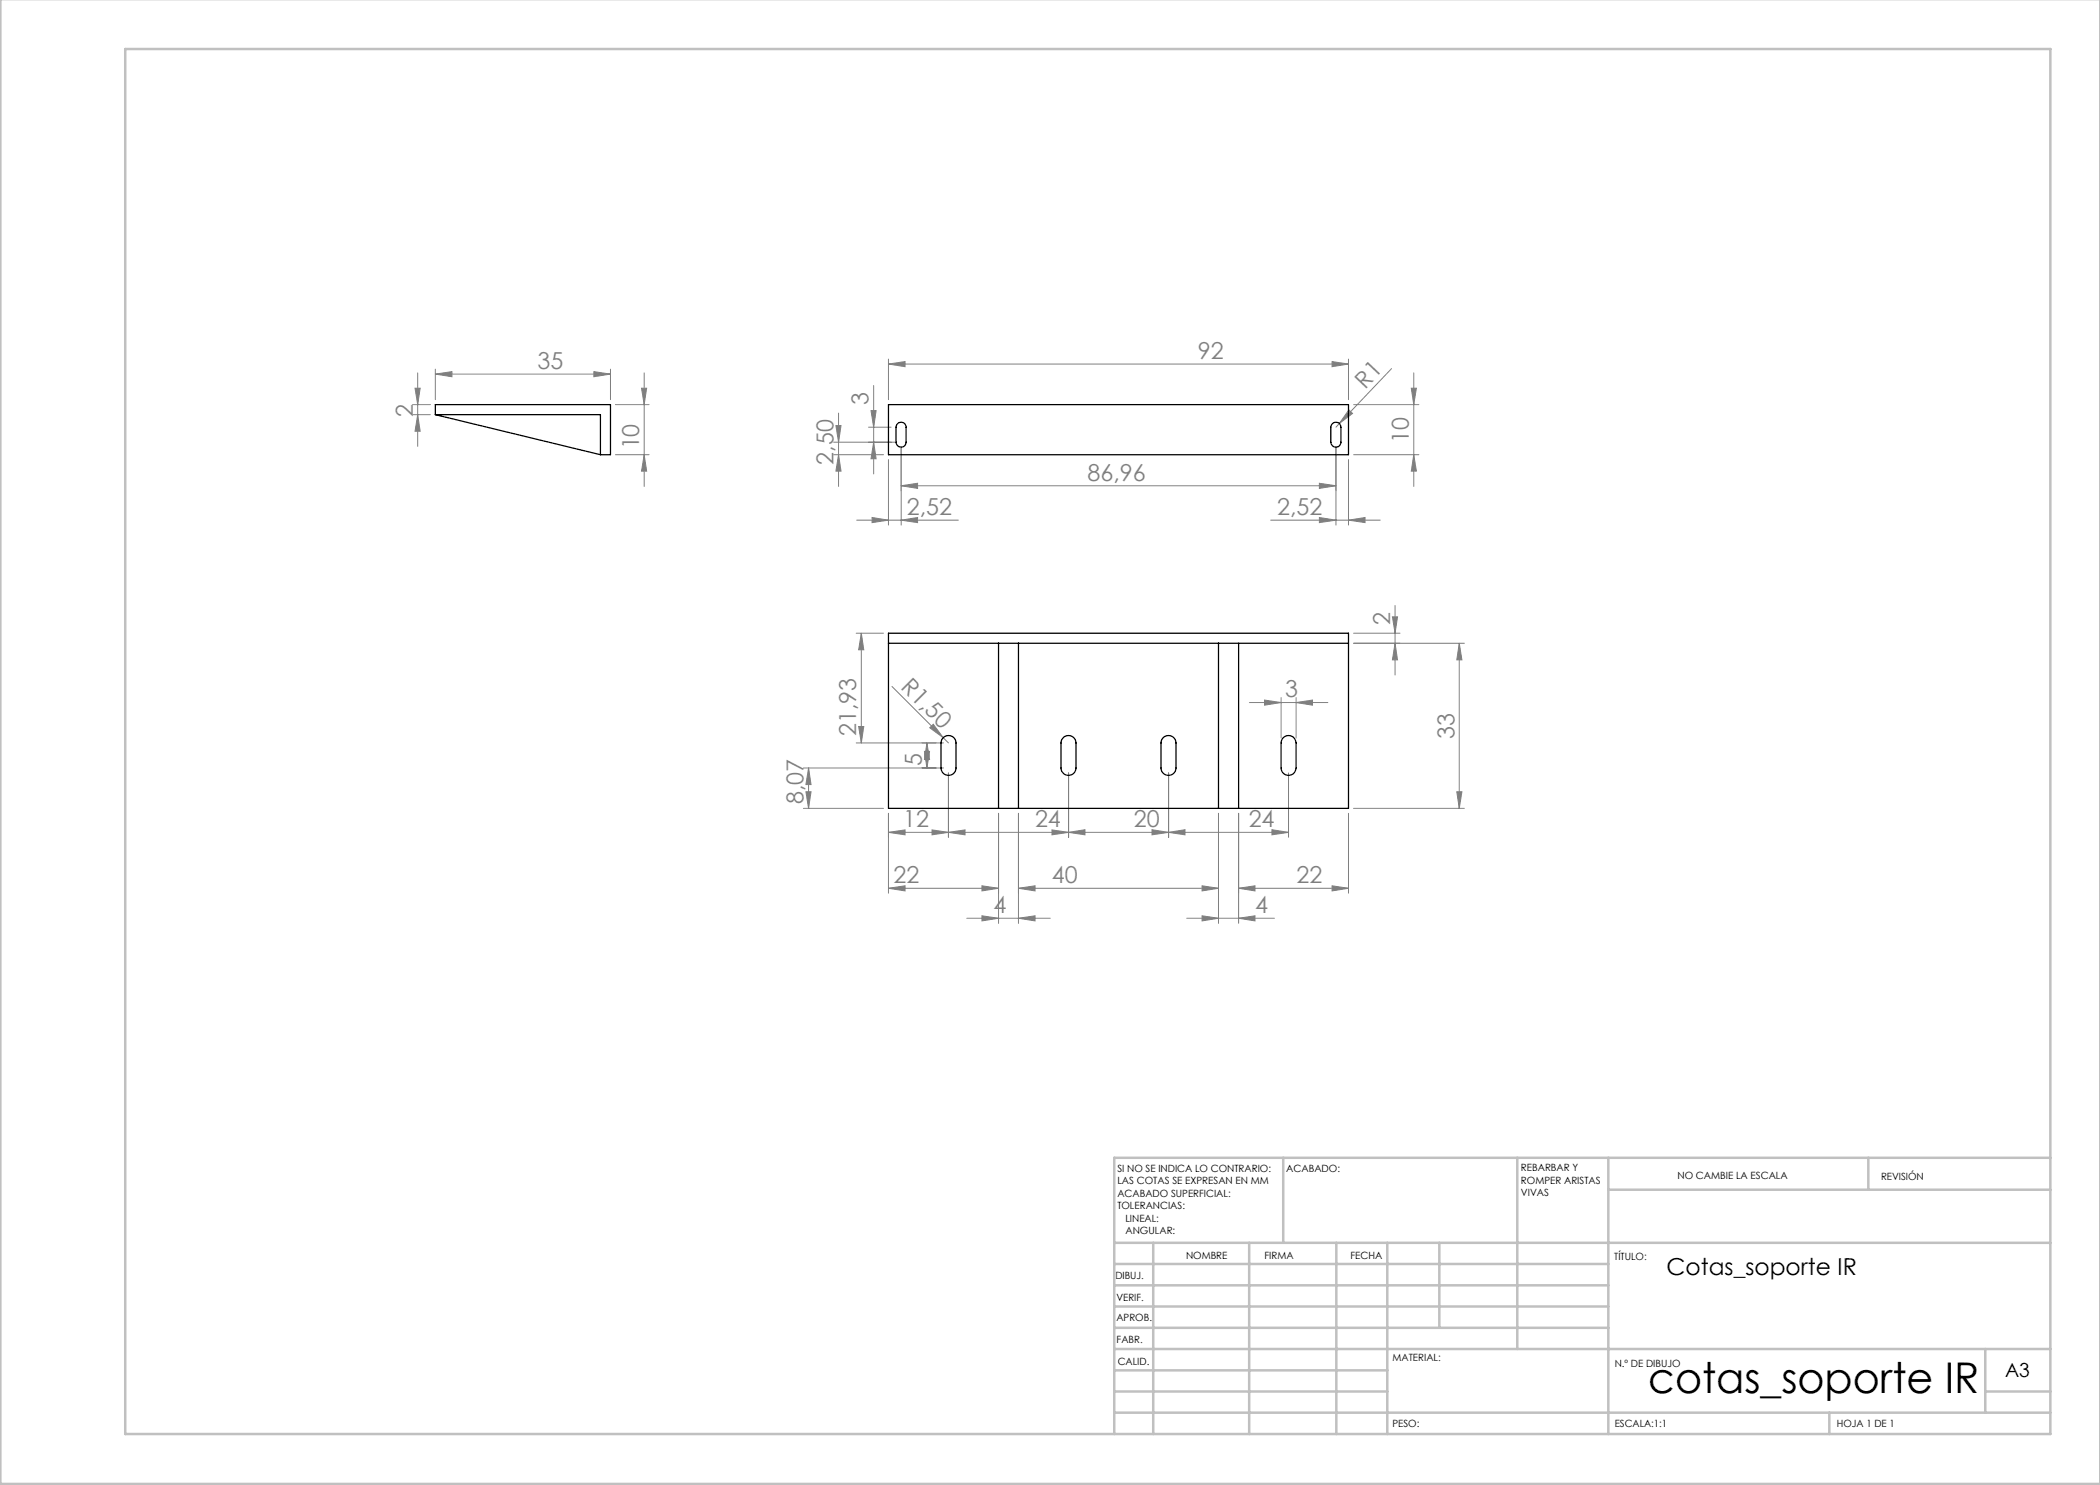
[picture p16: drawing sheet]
<svg xmlns="http://www.w3.org/2000/svg" width="420mm" height="297mm" viewBox="0 0 420 297" stroke-linecap="round" stroke-linejoin="round" font-family="sans-serif">
<defs><g id="words">
<text font-size="8.5" x="329.7" y="278.5">cotas_soporte IR</text>
<g font-size="4.7" fill="#808080">
<text x="239.6" y="71.8">92</text>
<text x="107.5" y="73.8">35</text>
<text x="273" y="77.9" transform="rotate(-46 273 77.9)">R1</text>
<text x="82.5" y="83.4" transform="rotate(-90 82.5 83.4)">2</text>
<text x="173.7" y="81" transform="rotate(-90 173.7 81)">3</text>
<text x="127.8" y="89.9" transform="rotate(-90 127.8 89.9)">10</text>
<text x="281.8" y="88.6" transform="rotate(-90 281.8 88.6)">10</text>
<text x="166.7" y="92.9" transform="rotate(-90 166.7 92.9)">2,50</text>
<text x="217.5" y="96.1">86,96</text>
<text x="181.4" y="103">2,52</text>
<text x="255.5" y="103">2,52</text>
<text x="278" y="125" transform="rotate(-90 278 125)">2</text>
<text x="180" y="137.5" transform="rotate(45 180 137.5)">R1,50</text>
<text x="257" y="139.5">3</text>
<text x="171.3" y="147.3" transform="rotate(-90 171.3 147.3)">21,93</text>
<text x="290.9" y="147.8" transform="rotate(-90 290.9 147.8)">33</text>
<text x="184.4" y="153.1" transform="rotate(-90 184.4 153.1)">5</text>
<text x="160.7" y="160.9" transform="rotate(-90 160.7 160.9)">8,07</text>
<text x="180.7" y="165.4">12</text>
<text x="207" y="165.4">24</text>
<text x="226.8" y="165.4">20</text>
<text x="249.7" y="165.4">24</text>
<text x="178.7" y="176.6">22</text>
<text x="210.4" y="176.6">40</text>
<text x="259.3" y="176.6">22</text>
<text x="198.7" y="182.6">4</text>
<text x="251" y="182.6">4</text>
</g>
<text font-size="4.7" x="333.3" y="254.9">Cotas_soporte IR</text>
<text font-size="3.9" x="401" y="275.4">A3</text>
<g font-size="2">
<text x="223.5" y="234.4">SI NO SE INDICA LO CONTRARIO:</text>
<text x="223.5" y="236.9">LAS COTAS SE EXPRESAN EN MM</text>
<text x="223.5" y="239.4">ACABADO SUPERFICIAL:</text>
<text x="257.2" y="234.4">ACABADO:</text>
<text x="304.2" y="234.3">REBARBAR Y</text>
<text x="304.2" y="236.8">ROMPER ARISTAS</text>
<text x="304.2" y="239.3">VIVAS</text>
<text x="335.5" y="235.8">NO CAMBIE LA ESCALA</text>
<text x="376.2" y="236">REVISIÓN</text>
<text x="223.5" y="241.9">TOLERANCIAS:</text>
<text x="225.1" y="244.4">LINEAL:</text>
<text x="225.1" y="246.9">ANGULAR:</text>
<text x="237.2" y="251.8">NOMBRE</text>
<text x="252.9" y="251.7">FIRMA</text>
<text x="270.1" y="251.7">FECHA</text>
<text x="223.1" y="255.9">DIBUJ.</text>
<text x="322.8" y="252">TÍTULO:</text>
<text x="223.3" y="260.1">VERIF.</text>
<text x="223.3" y="264.2">APROB.</text>
<text x="223.3" y="268.6">FABR.</text>
<text x="223.5" y="272.9">CALID.</text>
<text x="278.5" y="272.3">MATERIAL:</text>
<text x="323" y="273.4">N.º DE DIBUJO</text>
<text x="278.5" y="285.3">PESO:</text>
<text x="323" y="285.4">ESCALA:1:1</text>
<text x="367.4" y="285.4">HOJA 1 DE 1</text>
</g>
</g></defs>
<g fill="none" stroke="#808080" stroke-width=".2">
<path d="M83 77.6h1l-.5 3.3zM83.5 74.6v14.7M87.1 74.8l3.3-.5v1zM87.1 73.8v6.1M87.1 74.8h35M118.8 74.3l3.3 .5-3.3 .5zM122.1 73.8v6.1M128.3 77.6h1l-.5 3.3zM128.8 74.6v22.7M174.7 77.1v17.7M177.7 72.8l3.3-.5v1zM177.7 71.8v8.1"/>
<path d="M177.7 72.8h92M266.4 72.3l3.3 .5-3.3 .5zM269.7 71.8v8.1M278.3 73.7l-10.4 11M282.3 77.6h1l-.5 3.3zM282.8 74.6v22.7M82.5 80.9h3.6M82.5 82.9h3.6M83.5 82.9l.5 3.4h-1zM123.1 90.9h6.7M123.1 80.9h6.7M128.8 90.9l.5 3.3h-1z"/>
<path d="M166.7 90.9h10M166.7 88.4h12.5M167.2 85.1h1l-.5 3.3zM167.7 90.9l.5 3.3h-1zM167.7 82.6v14.7M173.7 85.4h4.5M174.2 82.1h1l-.5 3.3zM174.7 88.4l.5 3.4h-1zM177.7 91.9v13.1M180.2 97.2l3.3-.5v1zM180.2 89.4v15.6M180.2 97.2h87"/>
<path d="M263.9 96.7l3.3 .5-3.3 .5zM267.2 89.4v15.6M267.9 84.7l-.7 .7M269.7 91.9v13.1M269.8 82l.7 .7-2.6 2zM270.7 90.9h13.1M270.7 80.9h13.1M282.8 90.9l.5 3.3h-1zM171.3 104h20.4M174.4 103.5l3.3 .5-3.3 .5zM180.2 104l3.3-.5v1zM254.1 104h21.9"/>
<path d="M263.9 103.5l3.3 .5-3.3 .5zM269.7 104l3.3-.5v1zM171.2 126.6h5.5M172.3 126.6l.5 3.4h-1.1zM172.3 126.6v22M178.4 137.3l11.3 11.3M256.2 139.5v8.1M259.2 139.5v8.1M270.7 126.6h9.3M278.5 123.4h1l-.5 3.2zM279 128.7l.5 3.3h-1zM279 121.1v13.9"/>
<path d="M291.9 128.7l.5 3.3h-1zM291.9 128.7v33M292.9 128.7h-22.2M160.7 153.6h28M161.2 158.4h1l-.5 3.3zM161.7 153.6l.5 3.3h-1zM161.7 153.6v8.1M171.2 148.6h17.5M171.7 145.3h1.1l-.5 3.3zM184.9 150.3h1l-.5 3.3zM185.4 148.6l.5 3.3h-1zM185.4 148.6v5"/>
<path d="M185.9 145.6l.8-.8 1.9 2.7zM189.7 154.6v12.9M213.7 154.6v12.9M233.7 154.6v12.9M249.9 140.5h15.7M252.9 140l3.3 .5-3.3 .5zM257.7 154.6v12.9M259.2 140.5l3.3-.5v1zM291.4 158.4h1l-.5 3.3zM160.7 161.7h16M177.7 177.7l3.3-.5v1zM177.7 177.7h22"/>
<path d="M177.7 166.5l3.3-.5v1zM177.7 162.7v15.9M177.7 166.5h80M186.4 166l3.3 .5-3.3 .5zM189.7 166.5l3.3-.5v1zM196.4 177.2l3.3 .5-3.3 .5zM199.7 162.7v22M203.7 177.7l3.3-.5v1zM203.7 162.7v22M203.7 177.7h40M210.4 166l3.3 .5-3.3 .5zM213.7 166.5l3.3-.6v1.1z"/>
<path d="M230.4 165.9l3.3 .6-3.3 .5zM233.7 166.5l3.3-.6v1.1zM240.4 177.2l3.3 .5-3.3 .5zM243.7 162.7v22M247.7 177.7l3.3-.5v1zM247.7 177.7h22M247.7 162.7v22M254.4 165.9l3.3 .6-3.3 .5zM266.4 177.2l3.3 .5-3.3 .5zM269.7 162.7v15.9M270.7 161.7h22.2M193.4 183.7h16.6"/>
<path d="M196.4 183.2l3.3 .5-3.3 .5zM203.7 183.7l3.3-.5v1zM237.3 183.7h17.6M240.4 183.2l3.3 .5-3.3 .5zM247.7 183.7l3.3-.5v1z"/>
</g>
<g fill="none" stroke="#c0c0c0" stroke-width=".5">
<path d="M.1 -.1v296.9h419.9M25 9.8h385.1v277h-385.1zM256.6 231.6v17M303.5 231.6v38.2M321.7 231.6v55.2M321.7 237.9h88.4M373.7 231.6v6.3M410.1 231.6h-187.3v55.2M222.8 248.6h187.3M222.8 257.1h98.9M222.8 252.8h98.9M230.6 248.6v38.2"/>
<path d="M249.8 248.6v38.2M267.3 248.6v38.2M277.5 248.6v38.2M287.9 248.6v17M222.8 265.6h98.9M222.8 261.3h98.9M222.8 278.3h54.7M222.8 274.1h54.7M222.8 269.8h187.3M397.1 278.3h13M397.1 269.8v12.7M222.8 282.5h187.3"/>
<path d="M365.9 282.5v4.3"/>
</g>
<g fill="#808080">
<path d="M185.9 145.6l.8-.8 1.9 2.7z"/>
<path d="M269.8 82l.7 .7-2.6 2z"/>
<path d="M240.4 177.2l3.3 .5-3.3 .5zM203.7 177.7l3.3-.5v1zM196.4 177.2l3.3 .5-3.3 .5zM177.7 177.7l3.3-.5v1z"/>
<path d="M269.7 104l3.3-.5v1zM263.9 103.5l3.3 .5-3.3 .5zM203.7 183.7l3.3-.5v1zM196.4 183.2l3.3 .5-3.3 .5zM259.2 140.5l3.3-.5v1zM252.9 140l3.3 .5-3.3 .5z"/>
<path d="M177.7 72.8l3.3-.5v1zM266.4 72.3l3.3 .5-3.3 .5zM174.4 103.5l3.3 .5-3.3 .5zM180.2 104l3.3-.5v1zM189.7 166.5l3.3-.5v1zM210.4 166l3.3 .5-3.3 .5zM213.7 166.5l3.3-.6v1.1zM230.4 165.9l3.3 .6-3.3 .5zM233.7 166.5l3.3-.6v1.1zM254.4 165.9l3.3 .6-3.3 .5zM87.1 74.8l3.3-.5v1zM118.8 74.3l3.3 .5-3.3 .5z"/>
<path d="M247.7 183.7l3.3-.5v1zM240.4 183.2l3.3 .5-3.3 .5z"/>
<path d="M167.7 90.9l.5 3.3h-1zM167.2 85.1h1l-.5 3.3zM174.7 88.4l.5 3.4h-1zM174.2 82.1h1l-.5 3.3zM184.9 150.3h1l-.5 3.3zM185.4 148.6l.5 3.3h-1zM161.2 158.4h1l-.5 3.3zM161.7 153.6l.5 3.3h-1z"/>
<path d="M282.3 77.6h1l-.5 3.3zM282.8 90.9l.5 3.3h-1zM291.9 128.7l.5 3.3h-1zM291.4 158.4h1l-.5 3.3zM172.3 126.6l.5 3.4h-1.1zM171.7 145.3h1.1l-.5 3.3zM128.3 77.6h1l-.5 3.3zM128.8 90.9l.5 3.3h-1zM83 77.6h1l-.5 3.3zM83.5 82.9l.5 3.4h-1z"/>
<path d="M278.5 123.4h1l-.5 3.2zM279 128.7l.5 3.3h-1z"/>
<path d="M247.7 177.7l3.3-.5v1zM266.4 177.2l3.3 .5-3.3 .5z"/>
<path d="M180.2 97.2l3.3-.5v1zM263.9 96.7l3.3 .5-3.3 .5zM177.7 166.5l3.3-.5v1zM186.4 166l3.3 .5-3.3 .5z"/>
</g>
<g fill="none" stroke="#000" stroke-width=".25">
<path d="M87.1 82.9v-2h35v10h-2M87.1 82.9h33v8M87.1 82.9l33 8M177.7 80.9h92v10h-92zM179.5 84.7a1 1 0 0 1 1.1-.2 1 1 0 0 1 .6 .9v3a1.01 1.01 0 0 1-1 1 1.01 1.01 0 0 1-1-1v-3zM266.5 84.7a1 1 0 0 1 1.1-.2 1 1 0 0 1 .6 .9v3a1.01 1.01 0 0 1-1 1 1.01 1.01 0 0 1-1-1v-3zM177.7 126.6h92v35.1h-92zM177.7 128.7h92M199.7 128.7v33M203.7 128.7v33M243.7 128.7v33M247.7 128.7v33"/>
<path d="M188.8 147.4a1.5 1.5 0 0 1 1.6-.2 1.5 1.5 0 0 1 .8 1.4v5a1.5 1.5 0 0 1-1.5 1.5 1.5 1.5 0 0 1-1.5-1.5v-5a1.47 1.47 0 0 1 .6-1.2zM212.8 147.4a1.5 1.5 0 0 1 1.5-.2 1.5 1.5 0 0 1 .9 1.4v5a1.5 1.5 0 0 1-1.5 1.5 1.5 1.5 0 0 1-1.5-1.5v-5a1.47 1.47 0 0 1 .6-1.2zM232.8 147.4a1.5 1.5 0 0 1 1.5-.2 1.5 1.5 0 0 1 .9 1.4v5a1.5 1.5 0 0 1-1.5 1.5 1.5 1.5 0 0 1-1.5-1.5v-5a1.47 1.47 0 0 1 .6-1.2zM256.5 147.7a1.51 1.51 0 0 1 1.7-.5 1.51 1.51 0 0 1 1 1.4v5a1.5 1.5 0 0 1-1.5 1.5 1.5 1.5 0 0 1-1.5-1.5v-5z"/>
</g>
<use href="#words"/>
</svg>
